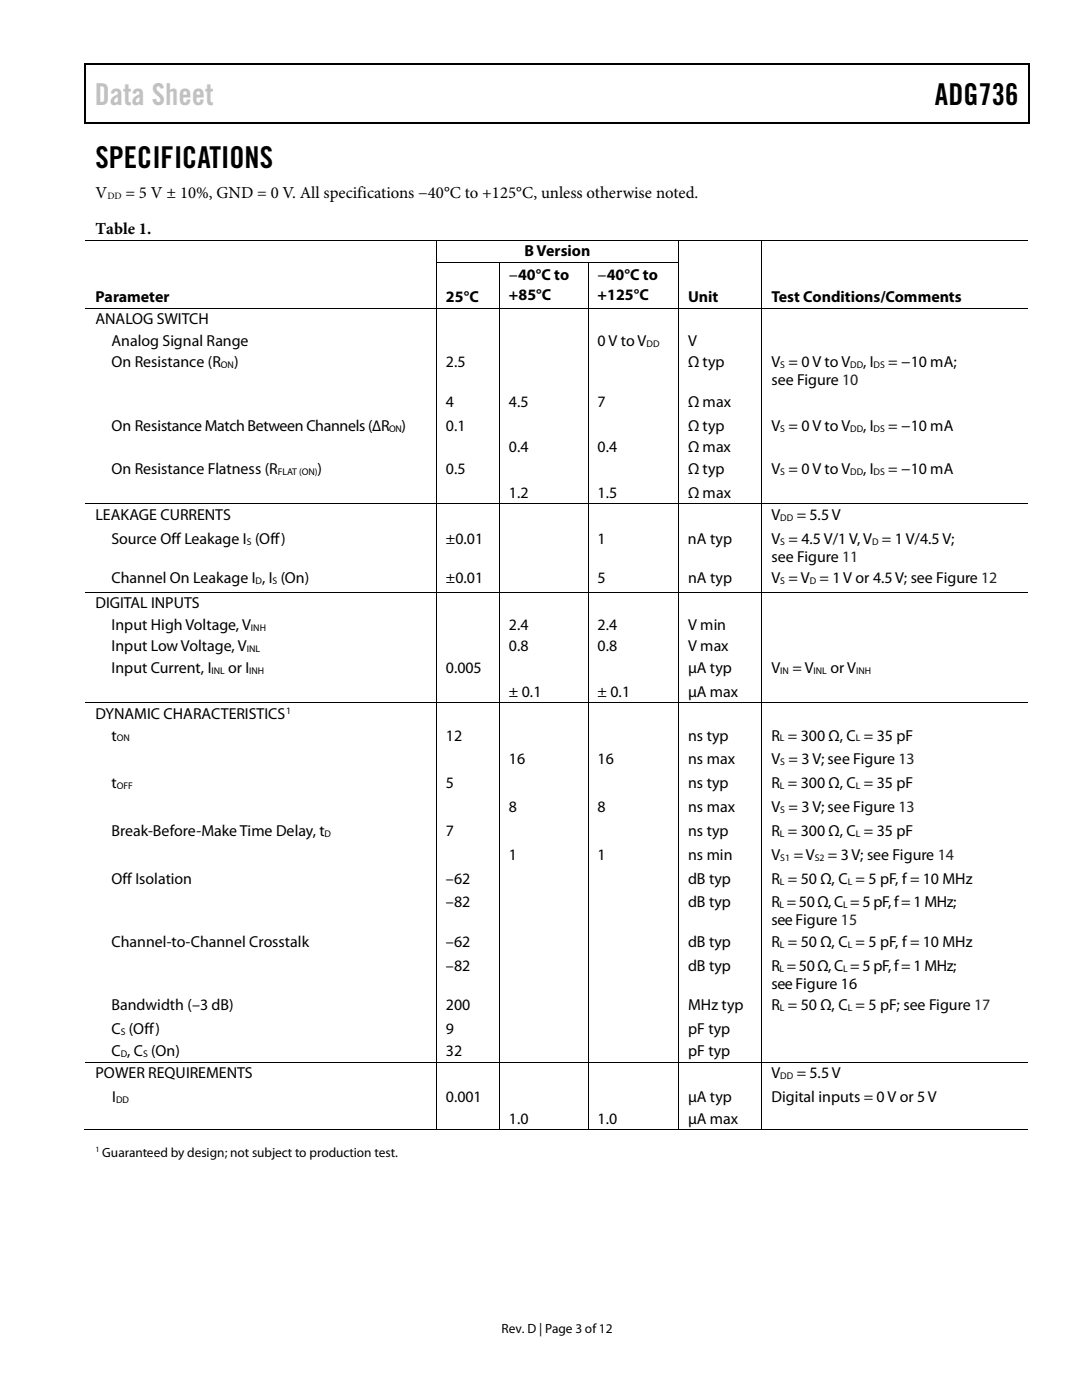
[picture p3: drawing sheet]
<svg xmlns="http://www.w3.org/2000/svg" width="216mm" height="279mm" viewBox="0 0 216 279" stroke-linecap="round" stroke-linejoin="round" font-family="sans-serif">
<defs><g id="words">
<text font-size="6" fill="#c1c1c1" x="18.9" y="20.9">Data Sheet</text>
<g font-size="6">
<text x="186.6" y="20.9">ADG736</text>
<text x="19" y="33.6">SPECIFICATIONS</text>
</g>
<g font-size="3.3">
<text x="19" y="39.5">V</text>
<text x="25.1" y="39.5">= 5 V ± 10%, GND = 0 V. All specifications −40°C to +125°C, unless otherwise noted.</text>
<text x="19.1" y="46.7">Table 1.</text>
</g>
<g font-size="3.2">
<text x="104.6" y="51.2">BVersion</text>
<text x="101.6" y="59.8">+85°C</text>
<text x="101.6" y="55.8">−40°C to</text>
<text x="119.2" y="59.8">+125°C</text>
<text x="119.2" y="55.8">−40°C to</text>
<text x="19" y="60.2">Parameter</text>
<text x="19" y="64.7">ANALOG SWITCH</text>
<text x="89" y="60.2">25°C</text>
<text x="137.3" y="60.2">Unit</text>
<text x="153.9" y="60.2">Test Conditions/Comments</text>
<text x="22.2" y="69">Analog Signal Range</text>
<text x="119.3" y="69">0 V to V</text>
<text x="137.3" y="69">V</text>
<text x="22.2" y="73.3">On Resistance (R</text>
<text x="46.7" y="73.3">)</text>
<text x="89" y="73.3">2.5</text>
<text x="137.3" y="73.3">Ω typ</text>
<text x="153.9" y="76.9">see Figure 10</text>
<text x="153.9" y="73.3">V = 0 V to V</text>
<text x="172.3" y="73.3">, I</text>
<text x="177.2" y="73.3">= −10 mA;</text>
<text x="89" y="81.2">4</text>
<text x="101.6" y="81.2">4.5</text>
<text x="119.3" y="81.2">7</text>
<text x="137.3" y="81.2">Ω max</text>
<text x="22.2" y="86">On Resistance Match Between Channels (∆R</text>
<text x="80.1" y="86">)</text>
<text x="89" y="86">0.1</text>
<text x="137.3" y="86">Ω typ</text>
<text x="153.9" y="86">V = 0 V to V</text>
<text x="172.3" y="86">, I</text>
<text x="177.2" y="86">= −10 mA</text>
<text x="22.2" y="94.6">On Resistance Flatness (R</text>
<text x="63.4" y="94.6">)</text>
<text x="89" y="94.6">0.5</text>
<text x="101.6" y="90.3">0.4</text>
<text x="119.3" y="90.3">0.4</text>
<text x="137.3" y="94.6">Ω typ</text>
<text x="137.3" y="90.3">Ω max</text>
<text x="153.9" y="94.6">V = 0 V to V</text>
<text x="172.3" y="94.6">, I</text>
<text x="177.2" y="94.6">= −10 mA</text>
<text x="101.6" y="99.3">1.2</text>
<text x="119.3" y="99.3">1.5</text>
<text x="137.3" y="99.3">Ω max</text>
<text x="19" y="103.8">LEAKAGE CURRENTS</text>
<text x="153.9" y="103.8">V</text>
<text x="159" y="103.8">= 5.5 V</text>
<text x="22.2" y="108.5">Source Off Leakage I (Off)</text>
<text x="89" y="108.5">±0.01</text>
<text x="119.2" y="108.5">1</text>
<text x="137.3" y="108.5">nA typ</text>
<text x="153.9" y="108.5">V = 4.5 V/1 V, V = 1 V/4.5 V;</text>
<text x="153.9" y="112.1">see Figure 11</text>
<text x="22.2" y="116.4">Channel On Leakage I , I (On)</text>
<text x="89" y="116.4">±0.01</text>
<text x="119.3" y="116.4">5</text>
<text x="137.3" y="116.4">nA typ</text>
<text x="153.9" y="116.4">V = V = 1 V or 4.5 V; see Figure 12</text>
<text x="19" y="121.4">DIGITAL INPUTS</text>
<text x="22.2" y="125.7">Input High Voltage, V</text>
<text x="101.6" y="125.7">2.4</text>
<text x="119.3" y="125.7">2.4</text>
<text x="137.3" y="125.7">V min</text>
<text x="22.2" y="130">Input Low Voltage, V</text>
<text x="101.6" y="130">0.8</text>
<text x="119.3" y="130">0.8</text>
<text x="137.3" y="130">V max</text>
<text x="22.2" y="134.3">Input Current, I</text>
<text x="45.5" y="134.3">or I</text>
<text x="89" y="134.3">0.005</text>
<text x="137.3" y="134.3">µA typ</text>
<text x="153.9" y="134.3">V</text>
<text x="158.1" y="134.3">= V</text>
<text x="165.7" y="134.3">or V</text>
<text x="19" y="143.5">DYNAMIC CHARACTERISTICS</text>
<text x="101.6" y="139">± 0.1</text>
<text x="119.3" y="139">± 0.1</text>
<text x="137.3" y="139">µA max</text>
<text x="22.2" y="147.8">t</text>
<text x="89" y="147.8">12</text>
<text x="137.3" y="147.8">ns typ</text>
<text x="153.9" y="147.8">R = 300 Ω, C = 35 pF</text>
<text x="101.6" y="152.6">16</text>
<text x="119.3" y="152.6">16</text>
<text x="137.3" y="152.6">ns max</text>
<text x="153.9" y="152.6">V = 3 V; see Figure 13</text>
<text x="22.2" y="157.3">t</text>
<text x="89" y="157.3">5</text>
<text x="137.3" y="157.3">ns typ</text>
<text x="153.9" y="157.3">R = 300 Ω, C = 35 pF</text>
<text x="22.2" y="166.8">Break-Before-Make Time Delay, t</text>
<text x="89" y="166.8">7</text>
<text x="101.6" y="162.1">8</text>
<text x="119.3" y="162.1">8</text>
<text x="137.3" y="162.1">ns max</text>
<text x="137.3" y="166.8">ns typ</text>
<text x="153.9" y="162.1">V = 3 V; see Figure 13</text>
<text x="153.9" y="166.8">R = 300 Ω, C = 35 pF</text>
<text x="101.6" y="171.6">1</text>
<text x="119.3" y="171.6">1</text>
<text x="137.3" y="171.6">ns min</text>
<text x="153.9" y="171.6">V</text>
<text x="158.4" y="171.6">= V</text>
<text x="165.2" y="171.6">= 3 V; see Figure 14</text>
<text x="22.2" y="176.4">Off Isolation</text>
<text x="89" y="176.4">–62</text>
<text x="137.3" y="176.4">dB typ</text>
<text x="153.9" y="176.4">R = 50 Ω, C = 5 pF, f = 10 MHz</text>
<text x="89" y="181.1">–82</text>
<text x="137.3" y="181.1">dB typ</text>
<text x="153.9" y="184.7">seeFigure 15</text>
<text x="153.9" y="181.1">R = 50 Ω, C = 5 pF, f = 1 MHz;</text>
<text x="22.2" y="189">Channel-to-Channel Crosstalk</text>
<text x="89" y="189">–62</text>
<text x="137.3" y="189">dB typ</text>
<text x="153.9" y="189">R = 50 Ω, C = 5 pF, f = 10 MHz</text>
<text x="89" y="193.8">–82</text>
<text x="137.3" y="193.8">dB typ</text>
<text x="153.9" y="197.4">seeFigure 16</text>
<text x="153.9" y="193.8">R = 50 Ω, C = 5 pF, f = 1 MHz;</text>
<text x="22.2" y="201.6">Bandwidth (–3 dB)</text>
<text x="89" y="201.6">200</text>
<text x="137.3" y="201.6">MHz typ</text>
<text x="153.9" y="201.6">R = 50 Ω, C = 5 pF; see Figure 17</text>
<text x="22.2" y="206.4">C (Off)</text>
<text x="89" y="206.4">9</text>
<text x="137.3" y="206.4">pF typ</text>
<text x="19" y="215.2">POWER REQUIREMENTS</text>
<text x="22.2" y="210.7">C , C (On)</text>
<text x="89" y="210.7">32</text>
<text x="137.3" y="210.7">pF typ</text>
<text x="153.9" y="215.2">V</text>
<text x="159" y="215.2">= 5.5 V</text>
<text x="22.4" y="219.9">I</text>
<text x="89" y="219.9">0.001</text>
<text x="137.3" y="219.9">µA typ</text>
<text x="153.9" y="219.9">Digital inputs = 0 V or 5 V</text>
<text x="101.6" y="224.2">1.0</text>
<text x="119.3" y="224.2">1.0</text>
<text x="137.3" y="224.2">µA max</text>
</g>
<g font-size="2.7">
<text x="20.4" y="230.8">Guaranteed by design; not subject to production test.</text>
<text x="100.1" y="266">Rev. D | Page 3 of12</text>
</g>
<g font-size="1.9">
<text x="21.4" y="39.7">DD</text>
<text x="129" y="69.2">DD</text>
<text x="44.1" y="73.5">ON</text>
<text x="155.7" y="73.5">S</text>
<text x="169.7" y="73.5">DD</text>
<text x="174.3" y="73.5">DS</text>
<text x="77.6" y="86.1">ON</text>
<text x="155.7" y="86.1">S</text>
<text x="169.7" y="86.1">DD</text>
<text x="174.3" y="86.1">DS</text>
<text x="55.4" y="94.7">FLAT (ON)</text>
<text x="155.7" y="94.7">S</text>
<text x="169.7" y="94.7">DD</text>
<text x="174.3" y="94.7">DS</text>
<text x="155.7" y="104">DD</text>
<text x="49.2" y="108.7">S</text>
<text x="155.7" y="108.7">S</text>
<text x="174" y="108.7">D</text>
<text x="51" y="116.6">D</text>
<text x="54.4" y="116.6">S</text>
<text x="155.7" y="116.6">S</text>
<text x="161.6" y="116.6">D</text>
<text x="50.1" y="125.9">INH</text>
<text x="49.2" y="130.1">INL</text>
<text x="42.2" y="134.5">INL</text>
<text x="49.7" y="134.5">INH</text>
<text x="155.7" y="134.5">IN</text>
<text x="162.3" y="134.5">INL</text>
<text x="170.8" y="134.5">INH</text>
<text x="57.1" y="142.5">1</text>
<text x="23.3" y="148">ON</text>
<text x="155.6" y="148">L</text>
<text x="170.8" y="148">L</text>
<text x="155.7" y="152.7">S</text>
<text x="23.3" y="157.5">OFF</text>
<text x="155.6" y="157.5">L</text>
<text x="170.8" y="157.5">L</text>
<text x="64.8" y="167">D</text>
<text x="155.6" y="167">L</text>
<text x="155.7" y="162.2">S</text>
<text x="170.8" y="167">L</text>
<text x="155.7" y="171.7">S1</text>
<text x="162.6" y="171.7">S2</text>
<text x="155.6" y="176.5">L</text>
<text x="169.2" y="176.5">L</text>
<text x="155.5" y="181.3">L</text>
<text x="168.2" y="181.3">L</text>
<text x="155.6" y="189.2">L</text>
<text x="169.2" y="189.2">L</text>
<text x="155.5" y="193.9">L</text>
<text x="168.2" y="193.9">L</text>
<text x="155.6" y="201.8">L</text>
<text x="169.2" y="201.8">L</text>
<text x="24.1" y="206.6">S</text>
<text x="24.1" y="210.9">D</text>
<text x="28.6" y="210.9">S</text>
<text x="155.7" y="215.3">DD</text>
<text x="23.2" y="220.1">DD</text>
</g>
<text font-size="1.6" x="19" y="230">1</text>
</g></defs>
<g fill="#000">
<path d="M16.9 12.7h.2v1h-.2zM16.9 12.7h.2v.3h-.2zM82.5 12.7h.3v.3h-.3zM205.1 12.7h.3v1h-.3zM205.1 12.7h.3v.3h-.3zM16.9 24.4h.2v.2h-.2zM82.3 24.4h.2v.2h-.2zM205.1 24.4h.3v.2h-.3zM87 47.8h.2v.2h-.2zM87 52.4h.2v.1h-.2zM99.6 52.4h.1v.1h-.1zM117.3 52.4h.1v.1h-.1z"/>
<path d="M135.3 47.8h.2v.2h-.2zM135.3 52.4h.2v.1h-.2zM151.9 47.8h.2v.2h-.2zM151.9 52.4h.2v.1h-.2zM87 61.4h.2v.2h-.2zM99.6 61.4h.1v.2h-.1zM117.3 61.4h.1v.2h-.1zM135.3 61.4h.2v.2h-.2zM151.9 61.4h.2v.2h-.2zM87 100.5h.2v.2h-.2zM87 118.1h.2v.1h-.2zM99.6 100.5h.1v.2h-.1z"/>
<path d="M99.6 118.1h.1v.1h-.1zM117.3 100.5h.1v.2h-.1zM117.3 118.1h.1v.1h-.1zM135.3 100.5h.2v.2h-.2zM135.3 118.1h.2v.1h-.2zM151.9 100.5h.2v.2h-.2zM151.9 118.1h.2v.1h-.2zM87 140.2h.2v.1h-.2zM99.6 140.2h.1v.1h-.1zM117.3 140.2h.1v.1h-.1zM135.3 140.2h.2v.1h-.2zM151.9 140.2h.2v.1h-.2z"/>
<path d="M87 211.9h.2v.1h-.2zM99.6 211.9h.1v.1h-.1zM117.3 211.9h.1v.1h-.1zM135.3 211.9h.2v.1h-.2zM151.9 211.9h.2v.1h-.2zM87 225.4h.2v.2h-.2zM99.6 225.4h.1v.2h-.1zM117.3 225.4h.1v.2h-.1zM135.3 225.4h.2v.2h-.2zM151.9 225.4h.2v.2h-.2z"/>
</g>
<path d="M17 13.7v10.7M17.1 12.8h65.4M82.8 12.8h122.3M205.2 13.7v10.7M17.1 24.5h188" fill="none" stroke="#000" stroke-width=".25"/>
<g fill="none" stroke="#000" stroke-width=".2">
<path d="M17.1 47.9h69.9M87.1 48v4.4M87.1 52.5v8.9M87.2 47.9h48.1M87.2 52.5h12.4M99.7 52.5v8.9M99.7 52.5h17.6M117.3 52.5v8.9M117.4 52.5h17.9M135.4 48v4.4M135.4 52.5v8.9M135.5 47.9h16.4"/>
<path d="M152 48v4.4M152 52.5v8.9M152.1 47.9h53M17.1 61.5h69.9M87.1 61.6v38.9M87.2 61.5h12.4M99.7 61.6v38.9M99.7 61.5h17.6M117.3 61.6v38.9M117.4 61.5h17.9M135.4 61.6v38.9M135.5 61.5h16.4"/>
<path d="M152 61.6v38.9M152.1 61.5h53M17.1 100.6h69.9M17.1 118.2h69.9M87.1 100.7v17.4M87.1 118.2v22M87.2 100.6h12.4M87.2 118.2h12.4M99.7 100.7v17.4M99.7 118.2v22M99.7 100.6h17.6M99.7 118.2h17.6"/>
<path d="M117.3 100.7v17.4M117.3 118.2v22M117.4 100.6h17.9M117.4 118.2h17.9M135.4 100.7v17.4M135.4 118.2v22M135.5 100.6h16.4M135.5 118.2h16.4M152 100.7v17.4M152 118.2v22M152.1 100.6h53M152.1 118.2h53"/>
<path d="M17.1 140.3h69.9M87.1 140.3v71.6M87.2 140.3h12.4M99.7 140.3v71.6M99.7 140.3h17.6M117.3 140.3v71.6M117.4 140.3h17.9M135.4 140.3v71.6M135.5 140.3h16.4M152 140.3v71.6M152.1 140.3h53M17.1 212h69.9"/>
<path d="M87.1 212v13.4M87.2 212h12.4M99.7 212v13.4M99.7 212h17.6M117.3 212v13.4M117.4 212h17.9M135.4 212v13.4M135.5 212h16.4M152 212v13.4M152.1 212h53M16.9 225.5h70.1M87.2 225.5h12.4"/>
<path d="M99.7 225.5h17.6M117.4 225.5h17.9M135.5 225.5h16.4M152.1 225.5h53"/>
</g>
<use href="#words"/>
</svg>
